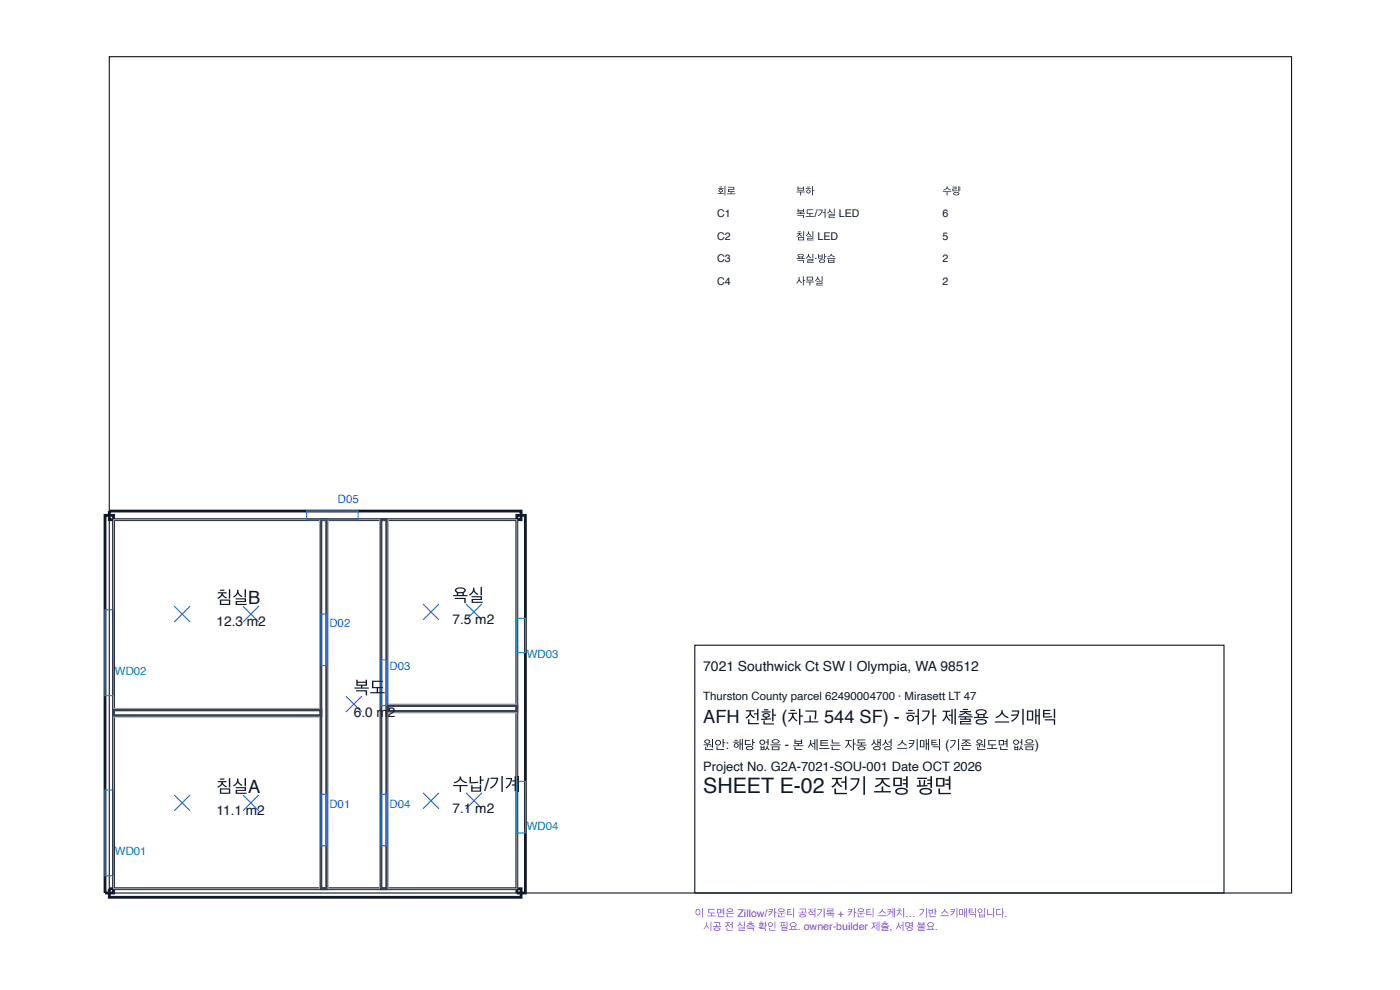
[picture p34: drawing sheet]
<svg xmlns="http://www.w3.org/2000/svg" width="420mm" height="297mm" viewBox="0 0 420 297" stroke-linecap="round" stroke-linejoin="round" font-family="sans-serif">
<defs><g id="words">
<text font-size="6.4" fill="#111827" x="211.1" y="238">SHEET E-02 전기 조명 평면</text>
<g font-size="5.5" fill="#111827">
<text x="65" y="181.2">침실B</text>
<text x="135.8" y="180.5">욕실</text>
<text x="106.2" y="208.2">복도</text>
<text x="211.1" y="217.1">AFH 전환 (차고 544 SF) - 허가 제출용 스키매틱</text>
<text x="65" y="237.8">침실A</text>
<text x="135.8" y="237.2">수납/기계</text>
</g>
<text font-size="4.2" fill="#111827" x="211.1" y="201.2">7021 Southwick Ct SW | Olympia, WA 98512</text>
<g font-size="4.1" fill="#111827">
<text x="65" y="187.9">12.3 m2</text>
<text x="135.8" y="187.3">7.5 m2</text>
<text x="106.2" y="215">6.0 m</text>
<text x="116.5" y="215">2</text>
<text x="65" y="244.6">11.1 m2</text>
<text x="135.8" y="244">7.1 m2</text>
</g>
<g font-size="3.9" fill="#111827">
<text x="211.1" y="224.8">원안: 해당 없음 - 본 세트는 자동 생성 스키매틱 (기존 원도면 없음)</text>
<text x="211.1" y="231.4">Project No. G2A-7021-SOU-001 Date OCT 2026</text>
</g>
<g font-size="3.4" fill="#2563eb">
<text x="101.4" y="150.9">D05</text>
<text x="98.9" y="188.2">D02</text>
<text x="116.9" y="201.1">D03</text>
<text x="98.9" y="242.3">D01</text>
<text x="116.9" y="242.3">D04</text>
</g>
<g font-size="3.4" fill="#0891b2">
<text x="158.1" y="197.4">WD03</text>
<text x="34.5" y="202.6">WD02</text>
<text x="158.1" y="248.9">WD04</text>
<text x="34.5" y="256.6">WD01</text>
</g>
<text font-size="3.4" fill="#111827" x="211.1" y="210">Thurston County parcel 62490004700 · Mirasett LT 47</text>
<g font-size="3.2" fill="#111827">
<text x="215.3" y="58.4">회로</text>
<text x="238.9" y="58.4">부하</text>
<text x="282.9" y="58.4">수량</text>
<text x="215.3" y="65.2">C1</text>
<text x="238.9" y="65.2">복도/거실 LED</text>
<text x="282.9" y="65.2">6</text>
<text x="215.3" y="71.9">C2</text>
<text x="238.9" y="71.9">침실 LED</text>
<text x="282.9" y="71.9">5</text>
<text x="215.3" y="78.7">C3</text>
<text x="238.9" y="78.7">욕실·방습</text>
<text x="282.9" y="78.7">2</text>
<text x="215.3" y="85.4">C4</text>
<text x="238.9" y="85.4">사무실</text>
<text x="282.9" y="85.4">2</text>
</g>
<g font-size="3.2" fill="#7c3aed">
<text x="208.5" y="275">이 도면은 Zillow/카운티 공적기록 + 카운티 스케치… 기반 스키매틱입니다.</text>
<text x="211.1" y="279.1">시공 전 실측 확인 필요. owner-builder 제출, 서명 불요.</text>
</g>
</g></defs>
<path d="M32.8 17h354.9v250.9h-354.9zM208.5 193.6h158.9v74.3h-158.9z" fill="none" stroke="#111827" stroke-width=".34"/>
<path d="M31.5 154.6h2.6v113.3h-2.6zM32.8 153.3h123.6v2.6h-123.6zM155.1 154.6h2.6v113.3h-2.6zM32.8 266.6h123.6v2.6h-123.6z" fill="none" stroke="#111827" stroke-width=".84" stroke-linecap="butt"/>
<path d="M96.3 155.9h1.7v110.7h-1.7zM114.3 155.9h1.8v110.7h-1.8zM34.1 213h62.2v1.7h-62.2zM116.5 211.7h38.6v1.7h-38.6z" fill="none" stroke="#374151" stroke-width=".84" stroke-linecap="butt"/>
<path d="M34.1 155.9h61.8v56.6h-61.8zM98.5 155.9h15.4v110.7h-15.4zM116.5 155.9h38.6v55.4h-38.6zM34.1 215.1h61.8v51.5h-61.8zM116.5 213.8h38.6v52.8h-38.6z" fill="none" stroke="#9ca3af" stroke-width=".34"/>
<g fill="none" stroke="#2563eb" stroke-width=".34">
<path d="M92 153.3h15.5v2.6h-15.5zM52.3 181.9l4.7 4.7M57 181.9l-4.7 4.7M72.9 181.9l4.8 4.7M77.7 181.9l-4.8 4.7M96.3 184.2h1.7v15.5h-1.7zM114.3 198h1.8v13.7h-1.8zM127 181.2l4.7 4.7M131.7 181.2l-4.7 4.7M139.9 181.2l4.7 4.7M144.6 181.2l-4.7 4.7M103.8 208.9l4.8 4.7"/>
<path d="M108.6 208.9l-4.8 4.7M52.3 238.5l4.7 4.7M57 238.5l-4.7 4.7M72.9 238.5l4.8 4.7M77.7 238.5l-4.8 4.7M96.3 238.3h1.7v15.5h-1.7zM114.3 238.3h1.8v15.5h-1.8zM127 237.9l4.7 4.7M131.7 237.9l-4.7 4.7M139.9 237.9l4.7 4.7M144.6 237.9l-4.7 4.7"/>
</g>
<path d="M31.5 182.9h2.6v25.8h-2.6zM155.1 185.5h2.6v10.3h-2.6zM31.5 237h2.6v25.8h-2.6zM155.1 234.4h2.6v15.5h-2.6z" fill="none" stroke="#0891b2" stroke-width=".34"/>
<use href="#words"/>
</svg>
